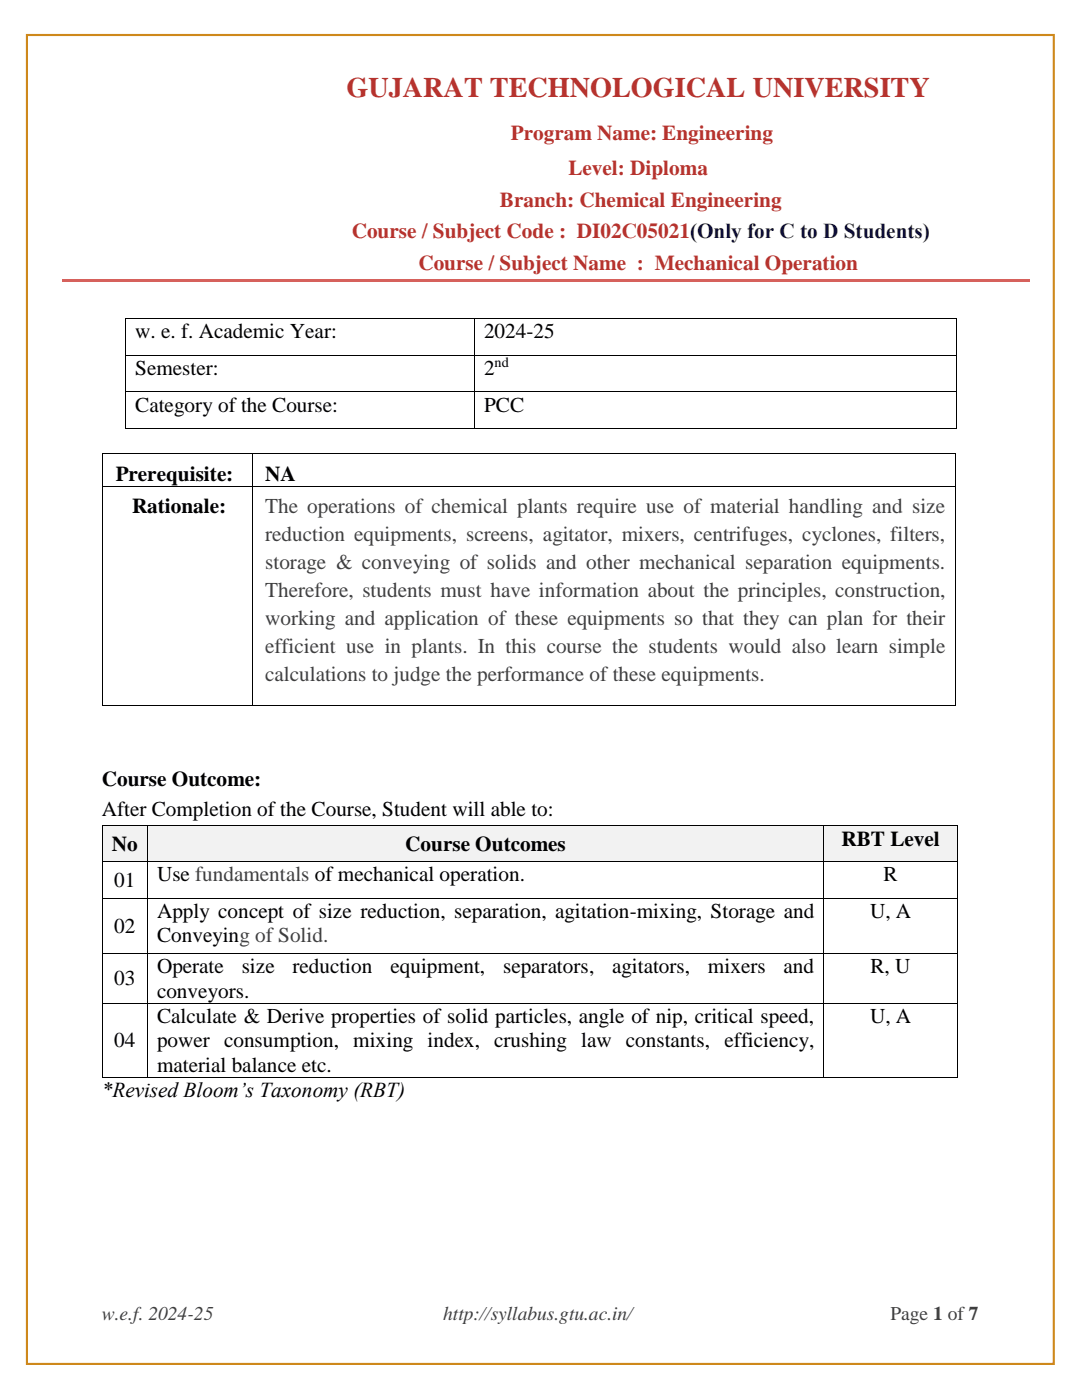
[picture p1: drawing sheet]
<svg xmlns="http://www.w3.org/2000/svg" width="216mm" height="279mm" viewBox="0 0 216 279" stroke-linecap="round" stroke-linejoin="round" font-family="sans-serif">
<defs><g id="words">
<text font-size="5.6" fill="#b6332e" x="69.1" y="19.5">GUJARAT TECHNOLOGICAL UNIVERSITY</text>
<g font-size="4.2" fill="#b6332e">
<text x="101.9" y="27.9">Program Name: Engineering</text>
<text x="113.4" y="34.9">Level: Diploma</text>
<text x="99.8" y="41.2">Branch: Chemical Engineering</text>
<text x="70.2" y="47.6">Course / Subject Code : DI02C05021(Only for C to D Students)</text>
<text x="83.5" y="53.9">Course / Subject Name : Mechanical Operation</text>
</g>
<g font-size="4.2">
<text x="27" y="67.5">w. e. f. Academic Year:</text>
<text x="96.6" y="67.5">2024-25</text>
<text x="27" y="74.8">Semester:</text>
<text x="96.6" y="74.8">2</text>
<text x="27" y="82.1">Category of the Course:</text>
<text x="96.6" y="82.1">PCC</text>
<text x="23.1" y="95.9">Prerequisite:</text>
<text x="52.9" y="95.9">NA</text>
<text x="26.3" y="102.4">Rationale:</text>
<text x="20.3" y="156.8">Course Outcome:</text>
<text x="20.3" y="162.9">After Completion of the Course, Student will able to:</text>
<text x="22.3" y="169.8">No</text>
<text x="80.9" y="169.8">Course Outcomes</text>
<text x="167.9" y="168.8">RBT Level</text>
<text x="22.8" y="177">01</text>
<text x="31.3" y="175.9">Use fundamentals of mechanical operation.</text>
<text x="176.3" y="175.9">R</text>
<text x="31.3" y="183.2">Apply concept of size reduction, separation, agitation-mixing, Storage and</text>
<text x="173.6" y="183.2">U, A</text>
<text x="22.8" y="186.2">02</text>
<text x="31.3" y="188.1">Conveying of Solid.</text>
<text x="22.8" y="196.7">03</text>
<text x="31.3" y="194.2">Operate</text>
<text x="48.2" y="194.2">size</text>
<text x="58.4" y="194.2">reduction</text>
<text x="77.9" y="194.2">equipment,</text>
<text x="100.4" y="194.2">separators,</text>
<text x="122.1" y="194.2">agitators,</text>
<text x="141.3" y="194.2">mixers</text>
<text x="156.4" y="194.2">and</text>
<text x="173.7" y="194.2">R, U</text>
<text x="31.3" y="199.1">conveyors.</text>
<text x="22.8" y="209">04</text>
<text x="31.3" y="204.1">Calculate &amp; Derive properties of solid particles, angle of nip, critical speed,</text>
<text x="31.3" y="209">power consumption, mixing index, crushing law constants, efficiency,</text>
<text x="173.6" y="204.1">U, A</text>
<text x="31.3" y="213.9">material balance etc.</text>
<text x="20.3" y="218.9">*Revised Bloom’s Taxonomy (RBT)</text>
</g>
<g font-size="4.2" fill="#404040">
<text x="52.9" y="102.3">The operations of chemical plants require use of material handling and size</text>
<text x="52.9" y="107.9">reduction equipments, screens, agitator, mixers, centrifuges, cyclones, filters,</text>
<text x="52.9" y="113.6">storage &amp; conveying of solids and other mechanical separation equipments.</text>
<text x="52.9" y="119.1">Therefore, students must have information about the principles, construction,</text>
<text x="52.9" y="124.7">working and application of these equipments so that they can plan for their</text>
<text x="52.9" y="130.3">efficient use in plants. In this course the students would also learn simple</text>
<text x="52.9" y="135.9">calculations to judge the performance of these equipments.</text>
</g>
<g font-size="3.9" fill="#404040">
<text x="20.3" y="263.4">w.e.f. 2024-25</text>
<text x="88.4" y="263.4">http://syllabus.gtu.ac.in/</text>
<text x="177.7" y="263.4">Page 1 of 7</text>
</g>
<text font-size="2.8" x="98.7" y="73.2">nd</text>
</g></defs>
<g fill="#d6615c">
<path d="M12.4 55.7h35.4v.5h-35.4z" fill-rule="evenodd"/>
<path d="M47.6 55.7h.5v.5h-.5z" fill-rule="evenodd"/>
<path d="M48.1 55.7h157.3v.5h-157.3z" fill-rule="evenodd"/>
</g>
<path d="M5.4 7h204.9v265.2h-204.9z" fill="none" stroke="#ce881b" stroke-width=".42"/>
<g fill="#000">
<path d="M25 63.5h.2v.2h-.2z" fill-rule="evenodd"/>
<path d="M25 63.5h.2v.2h-.2z" fill-rule="evenodd"/>
<path d="M25 70.8h.2v.2h-.2z" fill-rule="evenodd"/>
<path d="M25 78.1h.2v.2h-.2z" fill-rule="evenodd"/>
<path d="M94.5 63.5h.2v.2h-.2z" fill-rule="evenodd"/>
<path d="M94.5 70.8h.2v.2h-.2z" fill-rule="evenodd"/>
<path d="M94.5 78.1h.2v.2h-.2z" fill-rule="evenodd"/>
<path d="M190.8 63.5h.2v.2h-.2z" fill-rule="evenodd"/>
<path d="M190.8 63.5h.2v.2h-.2z" fill-rule="evenodd"/>
<path d="M190.8 70.8h.2v.2h-.2z" fill-rule="evenodd"/>
<path d="M190.8 78.1h.2v.2h-.2z" fill-rule="evenodd"/>
<path d="M20.3 90.4h.2v.2h-.2z" fill-rule="evenodd"/>
<path d="M20.3 90.4h.2v.2h-.2z" fill-rule="evenodd"/>
<path d="M20.3 96.9h.2v.2h-.2z" fill-rule="evenodd"/>
<path d="M25 85.4h.2v.2h-.2z" fill-rule="evenodd"/>
<path d="M25 85.4h.2v.2h-.2z" fill-rule="evenodd"/>
<path d="M50.3 90.4h.1v.2h-.1z" fill-rule="evenodd"/>
<path d="M50.3 96.9h.1v.2h-.1z" fill-rule="evenodd"/>
<path d="M94.5 85.4h.2v.2h-.2z" fill-rule="evenodd"/>
<path d="M190.6 90.4h.1v.2h-.1z" fill-rule="evenodd"/>
<path d="M190.6 90.4h.1v.2h-.1z" fill-rule="evenodd"/>
<path d="M190.6 96.9h.1v.2h-.1z" fill-rule="evenodd"/>
<path d="M190.8 85.4h.2v.2h-.2z" fill-rule="evenodd"/>
<path d="M190.8 85.4h.2v.2h-.2z" fill-rule="evenodd"/>
<path d="M20.3 140.7h.2v.2h-.2z" fill-rule="evenodd"/>
<path d="M20.3 140.7h.2v.2h-.2z" fill-rule="evenodd"/>
<path d="M50.3 140.7h.1v.2h-.1z" fill-rule="evenodd"/>
<path d="M190.6 140.7h.1v.2h-.1z" fill-rule="evenodd"/>
<path d="M190.6 140.7h.1v.2h-.1z" fill-rule="evenodd"/>
</g>
<g fill="none" stroke="#000" stroke-width=".2">
<path d="M25.1 63.7v7.1M25.1 71v7.1M25.1 78.3v7.1M25.2 63.6h69.3M25.2 70.9h69.3M25.2 78.2h69.3M94.6 63.7v7.1M94.6 71v7.1M94.6 78.3v7.1M94.7 63.6h96.1M94.7 70.9h96.1M94.7 78.2h96.1"/>
<path d="M190.9 63.7v7.1M190.9 71v7.1M190.9 78.3v7.1M20.4 90.6v6.3M20.4 97.1v43.6M20.5 90.5h29.8M20.5 97h29.8M25.2 85.5h69.3M50.3 90.6v6.3M50.3 97.1v43.6M50.4 90.5h140.2M50.4 97h140.2"/>
<path d="M94.7 85.5h96.1M190.7 90.6v6.3M190.7 97.1v43.6M20.5 140.8h29.8M50.4 140.8h140.2"/>
</g>
<g fill="#f2f2f2">
<path d="M20.5 164.9h8.8v1h-8.8z" fill-rule="evenodd"/>
<path d="M20.5 165.9h1.8v4.9h-1.8z" fill-rule="evenodd"/>
<path d="M27.5 165.9h1.8v4.9h-1.8z" fill-rule="evenodd"/>
<path d="M20.5 170.8h8.8v1.1h-8.8z" fill-rule="evenodd"/>
<path d="M22.3 165.9h5.2v4.9h-5.2z" fill-rule="evenodd"/>
<path d="M29.5 164.9h134.8v1h-134.8z" fill-rule="evenodd"/>
<path d="M29.5 165.9h1.8v4.9h-1.8z" fill-rule="evenodd"/>
<path d="M162.5 165.9h1.8v4.9h-1.8z" fill-rule="evenodd"/>
<path d="M29.5 170.8h134.8v1.1h-134.8z" fill-rule="evenodd"/>
<path d="M31.3 165.9h131.2v4.9h-131.2z" fill-rule="evenodd"/>
<path d="M164.5 164.9h1.8v4.8h-1.8z" fill-rule="evenodd"/>
<path d="M189.1 164.9h1.8v4.8h-1.8z" fill-rule="evenodd"/>
<path d="M164.5 169.7h26.4v2.2h-26.4z" fill-rule="evenodd"/>
<path d="M166.3 164.9h22.8v4.8h-22.8z" fill-rule="evenodd"/>
</g>
<g fill="#000">
<path d="M20.3 164.7h.2v.2h-.2z" fill-rule="evenodd"/>
<path d="M20.3 164.7h.2v.2h-.2z" fill-rule="evenodd"/>
<path d="M20.3 171.9h.2v.2h-.2z" fill-rule="evenodd"/>
<path d="M20.3 179.2h.2v.2h-.2z" fill-rule="evenodd"/>
<path d="M29.3 164.7h.2v.2h-.2z" fill-rule="evenodd"/>
<path d="M29.3 171.9h.2v.2h-.2z" fill-rule="evenodd"/>
<path d="M29.3 179.2h.2v.2h-.2z" fill-rule="evenodd"/>
<path d="M164.3 164.7h.2v.2h-.2z" fill-rule="evenodd"/>
<path d="M164.3 171.9h.2v.2h-.2z" fill-rule="evenodd"/>
<path d="M164.3 179.2h.2v.2h-.2z" fill-rule="evenodd"/>
<path d="M190.9 164.7h.2v.2h-.2z" fill-rule="evenodd"/>
<path d="M190.9 164.7h.2v.2h-.2z" fill-rule="evenodd"/>
<path d="M190.9 171.9h.2v.2h-.2z" fill-rule="evenodd"/>
<path d="M190.9 179.2h.2v.2h-.2z" fill-rule="evenodd"/>
<path d="M20.3 190.2h.2v.2h-.2z" fill-rule="evenodd"/>
<path d="M29.3 190.2h.2v.2h-.2z" fill-rule="evenodd"/>
<path d="M164.3 190.2h.2v.2h-.2z" fill-rule="evenodd"/>
<path d="M190.9 190.2h.2v.2h-.2z" fill-rule="evenodd"/>
<path d="M20.3 200.1h.2v.2h-.2z" fill-rule="evenodd"/>
<path d="M20.3 214.9h.2v.2h-.2z" fill-rule="evenodd"/>
<path d="M20.3 214.9h.2v.2h-.2z" fill-rule="evenodd"/>
<path d="M29.3 200.1h.2v.2h-.2z" fill-rule="evenodd"/>
<path d="M29.3 214.9h.2v.2h-.2z" fill-rule="evenodd"/>
<path d="M164.3 200.1h.2v.2h-.2z" fill-rule="evenodd"/>
<path d="M164.3 214.9h.2v.2h-.2z" fill-rule="evenodd"/>
<path d="M190.9 200.1h.2v.2h-.2z" fill-rule="evenodd"/>
<path d="M190.9 214.9h.2v.2h-.2z" fill-rule="evenodd"/>
<path d="M190.9 214.9h.2v.2h-.2z" fill-rule="evenodd"/>
</g>
<g fill="none" stroke="#000" stroke-width=".2">
<path d="M20.4 164.9v7M20.4 172.1v7.1M20.4 179.4v10.8M20.5 164.8h8.8M20.5 172h8.8M20.5 179.3h8.8M29.4 164.9v7M29.4 172.1v7.1M29.4 179.4v10.8M29.5 164.8h134.8M29.5 172h134.8M29.5 179.3h134.8"/>
<path d="M164.4 164.9v7M164.4 172.1v7.1M164.4 179.4v10.8M164.5 164.8h26.4M164.5 172h26.4M164.5 179.3h26.4M191 164.9v7M191 172.1v7.1M191 179.4v10.8M20.4 190.4v9.7M20.5 190.3h8.8M29.4 190.4v9.7"/>
<path d="M29.5 190.3h134.8M164.4 190.4v9.7M164.5 190.3h26.4M191 190.4v9.7M20.4 200.3v14.6M20.5 200.2h8.8M20.5 215h8.8M29.4 200.3v14.6M29.5 200.2h134.8M29.5 215h134.8M164.4 200.3v14.6M164.5 200.2h26.4"/>
<path d="M164.5 215h26.4M191 200.3v14.6"/>
</g>
<use href="#words"/>
</svg>
